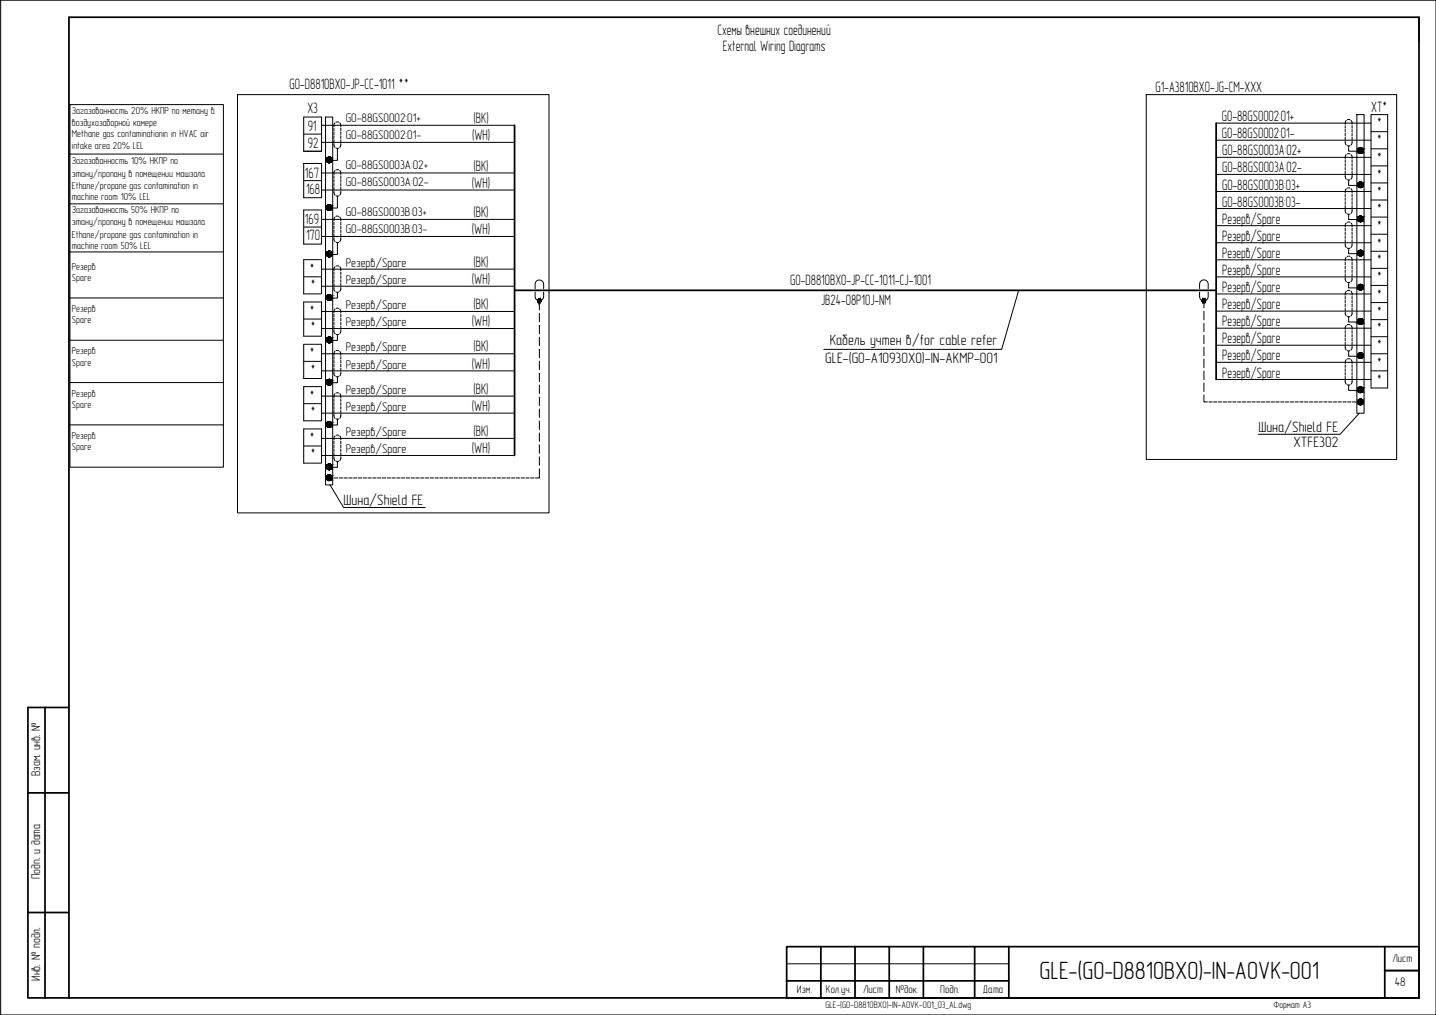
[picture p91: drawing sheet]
<svg xmlns="http://www.w3.org/2000/svg" width="420mm" height="297mm" viewBox="0 0 420 297" stroke-linecap="round" stroke-linejoin="round" font-family="sans-serif">
<defs><g id="words">
<text font-size="7.3" x="304.2" y="286.4">GLE-(G0-D8810BX0)-IN-AOVK-001</text>
<g font-size="4.4">
<text x="209.9" y="10.3">Схемы внешних соединений</text>
<text x="211.5" y="14.9">External Wiring Diagrams</text>
<text x="84.7" y="25.9">G0-D8810BX0-JP-CC-1011 **</text>
<text x="338.1" y="27">G1-A3810BX0-JG-CM-ХХХ</text>
<text x="89.9" y="33">X3</text>
<text x="138.6" y="36">(BK)</text>
<text x="357.5" y="35.3">G0-88GS0002:01+</text>
<text x="401.2" y="32.7">XT*</text>
<text x="90" y="38.4">91</text>
<text x="138.1" y="41">(WH)</text>
<text x="357.5" y="40.3">G0-88GS0002:01-</text>
<text x="402.8" y="37.5">*</text>
<text x="90.1" y="43.2">92</text>
<text x="357.6" y="45.5">G0-88GS0003A:02+</text>
<text x="402.8" y="42.5">*</text>
<text x="402.8" y="47.7">*</text>
<text x="89.2" y="52">167</text>
<text x="138.5" y="49.9">(BK)</text>
<text x="357.6" y="50.5">G0-88GS0003A:02-</text>
<text x="402.8" y="52.7">*</text>
<text x="89.6" y="56.8">168</text>
<text x="138.1" y="54.9">(WH)</text>
<text x="357.6" y="55.5">G0-88GS0003B:03+</text>
<text x="402.8" y="57.5">*</text>
<text x="89.2" y="65.5">169</text>
<text x="138.5" y="63.5">(BK)</text>
<text x="357.6" y="65.5">Резерв/Spare</text>
<text x="357.6" y="60.5">G0-88GS0003B:03-</text>
<text x="402.8" y="62.5">*</text>
<text x="89.6" y="70.4">170</text>
<text x="138.1" y="68.5">(WH)</text>
<text x="357.6" y="70.5">Резерв/Spare</text>
<text x="402.8" y="67.7">*</text>
<text x="357.6" y="75.5">Резерв/Spare</text>
<text x="402.8" y="72.7">*</text>
<text x="402.8" y="77.5">*</text>
<text x="90.5" y="80.1">*</text>
<text x="138.1" y="83.1">(WH)</text>
<text x="138.5" y="78.1">(BK)</text>
<text x="231.2" y="83.5">G0-D8810BX0-JP-CC-1011-CJ-1001</text>
<text x="357.6" y="80.5">Резерв/Spare</text>
<text x="402.8" y="82.5">*</text>
<text x="90.8" y="84.9">*</text>
<text x="240.3" y="89.2">JB24-08P10J-NM</text>
<text x="357.6" y="85.5">Резерв/Spare</text>
<text x="402.8" y="87.7">*</text>
<text x="90.5" y="92.5">*</text>
<text x="138.1" y="95.5">(WH)</text>
<text x="138.5" y="90.5">(BK)</text>
<text x="357.6" y="90.5">Резерв/Spare</text>
<text x="357.6" y="95.5">Резерв/Spare</text>
<text x="402.8" y="92.7">*</text>
<text x="90.8" y="97.3">*</text>
<text x="242.8" y="100.9">Кабель учтен в/for cable refer</text>
<text x="357.6" y="100.5">Резерв/Spare</text>
<text x="402.8" y="97.5">*</text>
<text x="90.5" y="104.9">*</text>
<text x="138.1" y="107.9">(WH)</text>
<text x="138.5" y="102.9">(BK)</text>
<text x="241.5" y="106.2">GLE-(G0-A10930X0)-IN-AKMP-001</text>
<text x="357.6" y="105.5">Резерв/Spare</text>
<text x="402.8" y="102.5">*</text>
<text x="402.8" y="107.7">*</text>
<text x="90.8" y="109.7">*</text>
<text x="357.6" y="110.5">Резерв/Spare</text>
<text x="402.8" y="112.7">*</text>
<text x="90.5" y="117.2">*</text>
<text x="138.5" y="115.2">(BK)</text>
<text x="90.8" y="122.1">*</text>
<text x="138.1" y="120.2">(WH)</text>
<text x="90.5" y="129.6">*</text>
<text x="138.5" y="127.6">(BK)</text>
<text x="368.2" y="126.4">Шина/Shield FE</text>
<text x="378.5" y="130.8">XTFE302</text>
<text x="90.8" y="134.4">*</text>
<text x="138.1" y="132.6">(WH)</text>
<text x="100.5" y="147.9">Шина/Shield FE</text>
</g>
<g font-size="3.7">
<text x="101.2" y="35.6">G0-88GS0002:01+</text>
<text x="101.2" y="40.6">G0-88GS0002:01-</text>
<text x="101.2" y="49.6">G0-88GS0003A:02+</text>
<text x="101.2" y="54.6">G0-88GS0003A:02-</text>
<text x="101.2" y="63.2">G0-88GS0003B:03+</text>
<text x="101.2" y="68.1">G0-88GS0003B:03-</text>
<text x="101.2" y="78.1">Резерв/Spare</text>
<text x="101.2" y="83.1">Резерв/Spare</text>
<text x="101.2" y="90.5">Резерв/Spare</text>
<text x="101.2" y="95.5">Резерв/Spare</text>
<text x="101.2" y="102.8">Резерв/Spare</text>
<text x="101.2" y="107.9">Резерв/Spare</text>
<text x="101.2" y="115.2">Резерв/Spare</text>
<text x="101.2" y="120.2">Резерв/Spare</text>
<text x="101.2" y="127.6">Резерв/Spare</text>
<text x="101.2" y="132.6">Резерв/Spare</text>
<text x="11.8" y="227.1" transform="rotate(-90 11.8 227.1)">Взам. инв. №</text>
<text x="11.8" y="257.3" transform="rotate(-90 11.8 257.3)">Подп. и дата</text>
<text x="11.8" y="287.1" transform="rotate(-90 11.8 287.1)">Инв. № подл.</text>
<text x="408.1" y="288.6">48</text>
</g>
<g font-size="3.2">
<text x="407.5" y="281.5">Лист</text>
<text x="233.2" y="290.6">Изм.</text>
<text x="241.6" y="290.6">Кол.уч.</text>
<text x="252.6" y="290.6">Лист</text>
<text x="262.1" y="290.6">№док.</text>
<text x="275.1" y="290.6">Подп.</text>
<text x="287.5" y="290.6">Дата</text>
</g>
<g font-size="2.9">
<text x="21" y="33.5">Загазованность 20% НКПР по метану в</text>
<text x="21" y="36.8">воздухозаборной камере</text>
<text x="21" y="40.2">Methane gas contaminationin in HVAC air</text>
<text x="21" y="43.5">intake area 20% LEL</text>
<text x="21" y="48.1">Загазованность 10% НКПР по</text>
<text x="21" y="51.7">этану/пропану в помещении машзала</text>
<text x="21" y="55.3">Ethane/propane gas contamination in</text>
<text x="21" y="58.6">machine room 10% LEL</text>
<text x="21" y="62.3">Загазованность 50% НКПР по</text>
<text x="21" y="65.9">этану/пропану в помещении машзала</text>
<text x="21" y="69.6">Ethane/propane gas contamination in</text>
<text x="21" y="72.9">machine room 50% LEL</text>
<text x="21" y="78.9">Резерв</text>
<text x="21" y="82.3">Spare</text>
<text x="21" y="91.3">Резерв</text>
<text x="21" y="94.7">Spare</text>
<text x="21" y="103.7">Резерв</text>
<text x="21" y="107">Spare</text>
<text x="21" y="116.1">Резерв</text>
<text x="21" y="119.4">Spare</text>
<text x="21" y="128.5">Резерв</text>
<text x="21" y="131.8">Spare</text>
</g>
<g font-size="2.8">
<text x="241.5" y="294.9">GLE-(G0-D8810BX0)-IN-AOVK-001_03_AL.dwg</text>
<text x="372.6" y="294.9">Формат А3</text>
</g>
</g></defs>
<path d="M415.2 5v7.1M13.2 207v85M20.2 207h-12v85h407v-287h-395v287M8.2 232h12M8.2 267h12" fill="none" stroke="#000" stroke-width=".51"/>
<g fill="none" stroke="#000" stroke-width=".29">
<path d="M94.1 36.7h56.5M97.7 37.5v.7M97.7 38.6v.8M97.7 39.7v.8M98 36l-.2 .3-.1 .8M98.3 35.8h.8M99.4 35.9l.3 1.2M99.7 37.5v.7M99.7 38.6v.8M99.7 39.7v.8M355.8 36h45.4M393.6 36.8v.7"/>
<path d="M393.6 37.9v.7M393.6 39v.8M393.9 35.2l-.3 1.2M394.2 35h.8M395.3 35.2l.3 1.2M395.6 36.8v.7M395.6 37.9v.7M395.6 39v.8M94.1 41.7h56.5M94.1 55.6h56.5M94.1 50.6h56.5M97.7 56l.3 1.1"/>
<path d="M97.7 42l.3 1.2M97.7 40.9v.7M97.7 51.4v.8M97.7 52.6v.7M97.7 53.7v.7M97.7 54.8v.8M98 49.9l-.2 .4-.1 .8M98.3 57.3h.8M98.3 49.7h.8M98.3 43.4h.8M99.4 49.9l.3 .4v.8M99.7 56l-.3 1.1"/>
<path d="M99.7 42v.8l-.3 .3M99.7 40.9v.7M99.7 51.4v.8M99.7 52.6v.7M99.7 53.7v.7M99.7 54.8v.8M355.8 41h45.4M355.8 46h45.4M355.8 51h45.4M355.8 56h45.4M393.6 51.3l.1 .8 .2 .3M393.6 41.3l.1 .8 .2 .3"/>
<path d="M393.6 40.1v.8M393.6 46.8v.7M393.6 47.9v.7M393.6 49v.8M393.6 50.2v.7M393.6 56.8v.7M393.6 57.9v.7M393.6 59v.8M393.9 45.2l-.2 .4-.1 .8M393.9 55.2l-.3 1.2M394.2 52.6h.8M394.2 45h.8"/>
<path d="M394.2 42.6h.8M394.2 55h.8M395.3 45.2l.2 .4 .1 .8M395.3 55.2l.3 1.2M395.6 51.3l-.3 1.1M395.6 41.3l-.1 .8-.2 .3M395.6 40.1v.8M395.6 46.8v.7M395.6 47.9v.7M395.6 49v.8M395.6 50.2v.7M395.6 56.8v.7"/>
<path d="M395.6 57.9v.7M395.6 59v.8M94.1 69.2h56.5M94.1 64.2h56.5M94.1 78.8h56.5M97.7 69.5l.1 .8 .2 .4M97.7 65.1v.7M97.7 66.2v.7M97.7 67.3v.7M97.7 68.4v.8M97.7 79.6v.8M98 63.5l-.2 .4-.1 .8"/>
<path d="M98 78.1l-.2 .3-.1 .8M98.3 70.9h.8M98.3 63.3h.8M98.3 77.9h.8M99.4 63.5l.3 .4v.8M99.4 78.1l.3 .3v.8M99.7 69.5v.8l-.3 .4M99.7 65.1v.7M99.7 66.2v.7M99.7 67.3v.7M99.7 68.4v.8M99.7 79.6v.8"/>
<path d="M355.8 61h45.4M355.8 66h45.4M355.8 71h45.4M355.8 76h45.4M393.6 61.3l.1 .8 .2 .3M393.6 71.3l.1 .8 .2 .3M393.6 60.1v.8M393.6 66.8v.7M393.6 67.9v.8M393.6 69v.8M393.6 70.2v.7M393.6 76.8v.7"/>
<path d="M393.6 77.9v.7M393.6 79v.8M393.9 65.2l-.2 .4-.1 .8M393.9 75.2l-.2 .4-.1 .8M394.2 62.6h.8M394.2 72.6h.8M394.2 65h.8M394.2 75h.8M395.3 65.2l.2 .4 .1 .8M395.3 75.2l.2 .4 .1 .8M395.6 61.3l-.1 .8-.2 .3M395.6 71.3l-.3 1.1"/>
<path d="M395.6 60.1v.8M395.6 66.8v.7M395.6 67.9v.8M395.6 69v.8M395.6 70.2v.7M395.6 76.8v.7M395.6 77.9v.7M395.6 79v.8M94.1 83.8h56.5M94.1 96.1h56.5M94.1 91.2h56.5M97.7 84.1l.3 1.2"/>
<path d="M97.7 96.5l.3 1.1M97.7 80.7v.8M97.7 81.9v.7M97.7 83v.7M97.7 92v.7M97.7 93.1v.8M97.7 94.2v.8M97.7 95.4v.7M98 90.5l-.2 .3-.1 .8M98.3 85.5h.8M98.3 97.8h.8M98.3 90.2h.8"/>
<path d="M99.4 90.5l.3 .3v.8M99.7 84.1l-.3 1.2M99.7 96.5l-.3 1.1M99.7 80.7v.8M99.7 81.9v.7M99.7 83v.7M99.7 92v.7M99.7 93.1v.8M99.7 94.2v.8M99.7 95.4v.7M355.8 81h45.4M355.8 86h45.4"/>
<path d="M355.8 91h45.4M355.8 96h45.4M393.6 81.3l.1 .8 .2 .3M393.6 91.3l.1 .8 .2 .3M393.6 80.1v.8M393.6 86.8v.7M393.6 87.9v.8M393.6 89v.8M393.6 90.2v.7M393.6 96.8v.7M393.6 97.9v.7M393.6 99v.8"/>
<path d="M393.9 85.2l-.2 .4-.1 .8M393.9 95.2l-.2 .4-.1 .8M394.2 82.6h.8M394.2 92.6h.8M394.2 85h.8M394.2 95h.8M395.3 85.2l.3 1.2M395.3 95.2l.2 .4 .1 .8M395.6 81.3l-.1 .8-.2 .3M395.6 91.3l-.1 .8-.2 .3M395.6 80.1v.8M395.6 86.8v.7"/>
<path d="M395.6 87.9v.8M395.6 89v.8M395.6 90.2v.7M395.6 96.8v.7M395.6 97.9v.7M395.6 99v.8M94.1 108.5h56.5M94.1 103.5h56.5M94.1 115.9h56.5M97.7 108.9l.3 1.1M97.7 104.4v.7M97.7 105.5v.7"/>
<path d="M97.7 106.6v.8M97.7 107.7v.8M97.7 116.7v.8M97.7 117.9v.7M97.7 119v.7M98 102.8l-.2 .4-.1 .8M98 115.2l-.2 .4-.1 .8M98.3 110.2h.8M98.3 102.6h.8M98.3 115h.8M99.4 102.8l.3 .4v.8M99.4 115.2l.3 .4v.8"/>
<path d="M99.7 108.9l-.3 1.1M99.7 104.4v.7M99.7 105.5v.7M99.7 106.6v.8M99.7 107.7v.8M99.7 116.7v.8M99.7 117.9v.7M99.7 119v.7M355.8 101h45.4M355.8 106h45.4M355.8 111h45.4M393.6 101.3l.1 .8 .2 .3"/>
<path d="M393.6 111.3l.1 .8 .2 .3M393.6 100.1v.8M393.6 106.8v.7M393.6 107.9v.8M393.6 109v.8M393.6 110.1v.8M393.9 105.2l-.3 1.2M394.2 102.6h.8M394.2 112.6h.8M394.2 105h.8M395.3 105.2l.3 1.2M395.6 101.3l-.1 .8-.2 .3"/>
<path d="M395.6 111.3l-.1 .8-.2 .3M395.6 100.1v.8M395.6 106.8v.7M395.6 107.9v.8M395.6 109v.8M395.6 110.1v.8M94.1 120.9h56.5M94.1 133.3h56.5M94.1 128.3h56.5M97.7 121.2l.3 1.2M97.7 133.6l.3 1.2M97.7 120.1v.8"/>
<path d="M97.7 129.1v.8M97.7 130.2v.8M97.7 131.4v.7M97.7 132.5v.8M98 127.6l-.2 .4-.1 .7M98.3 122.6h.8M98.3 135h.8M98.3 127.4h.8M99.4 127.6l.3 1.1M99.7 121.2l-.3 1.2M99.7 133.6v.8l-.3 .4M99.7 120.1v.8"/>
<path d="M99.7 129.1v.8M99.7 130.2v.8M99.7 131.4v.7M99.7 132.5v.8"/>
</g>
<g fill="none" stroke="#000" stroke-width=".29">
<path d="M401.2 33.5h4.8v80h-4.8zM401.2 38.5h4.8M401.2 43.5h4.8M401.2 48.5h4.8M401.2 53.5h4.8M401.2 58.5h4.8M401.2 63.5h4.8M401.2 68.5h4.8M401.2 73.5h4.8M401.2 78.5h4.8M401.2 83.5h4.8M401.2 88.5h4.8"/>
<path d="M401.2 93.5h4.8M401.2 98.5h4.8M401.2 103.5h4.8M401.2 108.5h4.8"/>
</g>
<!-- layer: 0 -->
<g fill="none" stroke="#000" stroke-width=".29">
<path d="M.2 .1h420v296.9h-420zM88.9 39.3h5.2M88.9 34.3h5.2v10h-5.2zM95.3 34.3h2v107.6h-2zM335.4 27.7h73.2v106.8h-73.2zM397 33.5h2.1v87.4h-2.1zM20.5 45.1h44.9M20.5 59.7h44.9M88.9 47.8h5.2v10.1h-5.2zM88.9 52.9h5.2M98.7 57.4v3.5h-2.5M98.7 43.4v3.5h-2.5"/>
<path d="M394.6 52.7v1.6h3.4M394.6 42.7v1.5h3.4M20.5 73.7h44.9M88.9 61.5h5.2v9.9h-5.2zM88.9 76h5.2v10h-5.2zM88.9 66.4h5.2M98.7 71v3.5h-2.5M394.6 62.7v1.5h3.4M394.6 72.7v1.5h3.4M20.5 87.2h44.9M20.5 99.6h44.9M88.9 88.4h5.2v10h-5.2z"/>
<path d="M88.9 81h5.2M88.9 93.4h5.2M98.7 85.5v1.7h-2.5M98.7 97.9v1.7h-2.5M298 85l-4.9 17.2h-52.1M394.6 82.7v1.6h3.4M394.6 92.7v1.5h3.4M20.5 112h44.9M88.9 100.8h5.2v10h-5.2zM88.9 113.1h5.2v10.1h-5.2zM88.9 105.8h5.2M88.9 118.1h5.2"/>
<path d="M98.7 110.3v1.7h-2.5M394.6 102.7v1.6h3.4M394.6 112.7v1.5h3.4M20.5 124.3h44.9M88.9 125.5h5.2v10h-5.2zM88.9 130.5h5.2M98.7 122.7v1.7h-2.5M98.7 135.1v1.7h-2.5M397.7 120.9l-5.6 6.2h-23.9M96.6 141.9l3.9 6.6h23.9M230.2 282.1h65"/>
</g>
<g fill="#000" stroke="#000" stroke-width=".29">
<path d="M95.7 47.4h1.3zM96 60h.7zM96 46h.7zM96.1 46h.5zM96.1 47.6h.4zM96.2 59.9h.2zM96.2 45.9h.2zM95.5 74.2h1.7zM95.7 60.2h1.3zM96.1 61.6h.4zM96.2 75.2h.3zM96.2 73.5h.2z"/>
<path d="M95.5 86.8h1.6zM95.5 99.2h1.6zM96.1 86.3h.5zM96.1 98.7h.5zM96.2 87.9h.3zM96.2 86.2h.2zM96.2 98.6h.2zM96.1 111h.5zM96.2 100.3h.3zM96.2 112.7h.3zM96.2 111h.2zM95.5 136.5h1.7z"/>
<path d="M95.7 139.2h1.3zM96 139h.7zM96.1 123.4h.5zM96.2 125.1h.3zM96.2 137.5h.3zM96.2 123.4h.2zM96.2 135.8h.2zM96.2 138.9h.2zM96.2 140.6h.3z"/>
<path d="M96.1 47.6h.3zM96.2 47.6h.2z"/>
<path d="M96.2 59.9h.4zM96.1 59.9h.5z"/>
<path d="M96.2 45.9l.4 .1zM96.1 46h.5zM96.1 46h.5z"/>
<path d="M96.1 59.9h.5zM96.1 59.9h.5z"/>
<path d="M96.1 59.9l.6 .1zM96 60h.7zM95.9 60h.8z"/>
<path d="M96.1 46h.6zM96 46h.7zM95.9 46h.8z"/>
<path d="M96.1 47.6h.5zM96.1 47.6h.4z"/>
<path d="M96 47.5h.7zM96 47.5l.6 .1z"/>
<path d="M95.9 60l.9 .1zM95.8 60.1h1z"/>
<path d="M95.9 46l.9 .1zM95.8 46.1h1z"/>
<path d="M95.9 47.5h.8zM95.9 47.5h.8z"/>
<path d="M95.8 46.1h1.1zM95.8 46.1h1.1z"/>
<path d="M95.8 47.5h1zM95.8 47.5h1.1z"/>
<path d="M95.8 47.5h1zM95.8 47.5h.9z"/>
<path d="M95.8 46.1l1.2 .1zM95.7 46.2h1.3z"/>
<path d="M95.7 46.2h1.3zM95.7 46.2h1.3z"/>
<path d="M95.7 46.2l1.3 .1zM95.7 46.2l1.3 .1z"/>
<path d="M95.7 47.4h1.3zM95.7 47.4l1.2 .1z"/>
<path d="M95.6 46.3h1.5zM95.6 46.3h1.5z"/>
<path d="M95.6 47.3h1.4zM95.6 47.3l1.4 .1zM95.7 47.4h1.3z"/>
<path d="M95.6 46.3l1.5 .2zM95.6 46.3l1.5 .2z"/>
<path d="M95.6 47.2h1.5zM95.6 47.2l1.4 .1z"/>
<path d="M95.5 47.1h1.6zM95.5 47.1l1.6 .1z"/>
<path d="M95.5 46.5h1.6zM95.5 46.5h1.6z"/>
<path d="M95.5 46.5l1.7 .1zM95.5 46.5l1.7 .1z"/>
<path d="M95.5 47.1h1.6zM95.5 47.1h1.6z"/>
<path d="M95.5 46.6h1.7zM95.5 46.6h1.7z"/>
<path d="M95.5 46.6l1.7 .2zM95.5 46.6l1.7 .2z"/>
<path d="M95.5 46.8h1.7zM95.5 46.8h1.7z"/>
<path d="M95.5 46.8l1.7 .1v-.1zM95.5 46.8l1.7 .1h-1.7z"/>
<path d="M95.5 46.9l1.7 .1zM95.5 46.9l1.7 .1z"/>
<path d="M95.5 47h1.7zM95.5 47l1.6 .1z"/>
<path d="M398 53.2h.3zM397.8 53.2h.5z"/>
<path d="M398 43.2l.3 .1zM397.8 43.3h.5z"/>
<path d="M397.8 53.2l.7 .1zM397.7 53.3h.8z"/>
<path d="M397.8 54.9h.5zM397.8 54.9h.3z"/>
<path d="M397.8 43.3h.7zM397.7 43.3h.8z"/>
<path d="M397.8 44.9h.5zM397.8 44.9h.3z"/>
<path d="M397.7 53.3l.9 .1zM397.6 53.4h1z"/>
<path d="M397.7 54.8h.8zM397.7 54.8l.6 .1z"/>
<path d="M397.7 43.3l.9 .1zM397.6 43.4h1z"/>
<path d="M397.7 44.8h.8zM397.7 44.8l.6 .1z"/>
<path d="M397.6 53.4l1.1 .1zM397.6 53.4l1.1 .1h-1.3z"/>
<path d="M397.6 54.7h1zM397.6 54.7l.9 .1z"/>
<path d="M397.6 43.4l1.1 .1zM397.6 43.4l1.1 .1h-1.3z"/>
<path d="M397.6 44.8h1zM397.6 44.8h.9z"/>
<path d="M397.4 53.5l1.4 .1zM397.4 53.5l1.4 .1h-1.5z"/>
<path d="M397.4 54.6h1.3zM397.4 54.6l1.2 .1z"/>
<path d="M397.4 43.5l1.4 .1zM397.4 43.5l1.4 .1h-1.5z"/>
<path d="M397.4 44.6h1.3zM397.4 44.6l1.2 .2z"/>
<path d="M397.3 53.6l1.6 .1zM397.3 53.6l1.6 .1z"/>
<path d="M397.3 54.5h1.5zM397.3 54.5l1.4 .1z"/>
<path d="M397.3 43.6l1.6 .2zM397.3 43.6l1.6 .2h-1.6z"/>
<path d="M397.3 44.5h1.5zM397.3 44.5l1.4 .1z"/>
<path d="M397.3 53.7l1.6 .2v-.2zM397.3 53.7l1.6 .2h-1.7z"/>
<path d="M397.3 54.4l1.5 .1 .1-.1zM397.3 54.4l1.5 .1z"/>
<path d="M397.3 43.8l1.6 .1zM397.3 43.8l1.6 .1h-1.7z"/>
<path d="M397.3 44.4l1.5 .1 .1-.1zM397.3 44.4l1.5 .1z"/>
<path d="M397.2 53.9l1.7 .2zM397.2 53.9l1.7 .2h-1.7z"/>
<path d="M397.2 54.2l1.7 .2v-.2zM397.2 54.2l1.7 .2z"/>
<path d="M397.2 43.9l1.7 .2zM397.2 43.9l1.7 .2h-1.7z"/>
<path d="M397.2 44.2l1.7 .2v-.2zM397.2 44.2l1.7 .2z"/>
<path d="M397.2 54.1l1.7 .1v-.1zM397.2 54.1l1.7 .1z"/>
<path d="M397.2 44.1l1.7 .1v-.1zM397.2 44.1l1.7 .1h-1.7z"/>
<path d="M96.1 61.6h.3zM96.2 61.6h.2z"/>
<path d="M96.2 75.2h.3zM96.2 75.2h.3z"/>
<path d="M96.2 73.5h.4zM96.1 73.5h.5z"/>
<path d="M96.1 73.5h.5zM96.1 73.5h.5z"/>
<path d="M96.1 73.5l.6 .1zM96 73.6h.7z"/>
<path d="M96.1 61.6h.5zM96.1 61.6h.4z"/>
<path d="M96 75.1h.6zM96 75.1l.5 .1z"/>
<path d="M96 75.1h.7zM96 75.1h.6z"/>
<path d="M96 61.5h.7zM96 61.5l.6 .1z"/>
<path d="M96 73.6h.7zM96 73.6h.7z"/>
<path d="M95.9 73.6h.9zM95.8 73.6h1z"/>
<path d="M95.9 61.5h.8zM95.9 61.5h.8z"/>
<path d="M95.9 75h.9zM95.9 75l.8 .1z"/>
<path d="M95.8 75h1zM95.8 75h1z"/>
<path d="M95.8 60.1h1.1zM95.8 60.1h1.1z"/>
<path d="M95.8 61.4h1zM95.8 61.4l.9 .1z"/>
<path d="M95.8 73.6h1.1zM95.8 73.6h1.1z"/>
<path d="M95.8 60.1l1.2 .1zM95.8 60.1l1.2 .1zM95.7 60.2h1.3z"/>
<path d="M95.8 61.4h1.1zM95.8 61.4h1z"/>
<path d="M95.8 73.6l1.2 .2zM95.8 73.6l1.2 .2z"/>
<path d="M95.7 74.9h1.2zM95.7 74.9l1.1 .1z"/>
<path d="M95.7 74.9h1.2zM95.7 74.9h1.2z"/>
<path d="M95.7 60.2l1.3 .1zM95.7 60.2l1.3 .1h-1.4z"/>
<path d="M95.7 61.3h1.3zM95.7 61.3h1.3z"/>
<path d="M95.7 61.3h1.3zM95.7 61.3l1.2 .1z"/>
<path d="M95.7 73.8h1.3zM95.7 73.8h1.3z"/>
<path d="M95.7 73.8l1.3 .1zM95.7 73.8l1.3 .1z"/>
<path d="M95.6 74.8h1.4zM95.6 74.8l1.3 .1z"/>
<path d="M95.6 61.2h1.4zM95.6 61.2l1.4 .1z"/>
<path d="M95.6 73.9h1.5zM95.6 73.9h1.5z"/>
<path d="M95.6 74.8h1.4zM95.6 74.8h1.4z"/>
<path d="M95.6 60.3h1.5zM95.6 60.3h1.5z"/>
<path d="M95.6 60.3l1.5 .1zM95.6 60.3l1.5 .1z"/>
<path d="M95.6 61.2h1.5zM95.6 61.2h1.4z"/>
<path d="M95.6 73.9l1.5 .1zM95.6 73.9l1.5 .1z"/>
<path d="M95.5 61.1h1.6zM95.5 61.1l1.6 .1z"/>
<path d="M95.5 74.7h1.6zM95.5 74.7l1.5 .1z"/>
<path d="M95.5 60.4h1.6zM95.5 60.4h1.6z"/>
<path d="M95.5 60.4l1.7 .2zM95.5 60.4l1.7 .2z"/>
<path d="M95.5 61h1.6zM95.5 61l1.6 .1z"/>
<path d="M95.5 74h1.6zM95.5 74h1.6z"/>
<path d="M95.5 74l1.7 .2zM95.5 74l1.7 .2h-1.7zM95.5 74.2h1.7z"/>
<path d="M95.5 74.6h1.6zM95.5 74.6l1.6 .1z"/>
<path d="M95.5 60.6h1.7zM95.5 60.6h1.7z"/>
<path d="M95.5 60.6l1.7 .1v-.1zM95.5 60.6l1.7 .1h-1.7z"/>
<path d="M95.5 60.7l1.7 .1zM95.5 60.7l1.7 .1z"/>
<path d="M95.5 60.8l1.7 .1zM95.5 60.8l1.7 .1z"/>
<path d="M95.5 60.9h1.7zM95.5 60.9h1.7z"/>
<path d="M95.5 60.9h1.7zM95.5 60.9l1.6 .1z"/>
<path d="M95.5 74.2l1.7 .1v-.1zM95.5 74.2l1.7 .1h-1.7z"/>
<path d="M95.5 74.3h1.7zM95.5 74.3h1.7z"/>
<path d="M95.5 74.3l1.7 .2v-.2zM95.5 74.3l1.7 .2z"/>
<path d="M95.5 74.5h1.7zM95.5 74.5h1.7z"/>
<path d="M95.5 74.5h1.7zM95.5 74.5l1.6 .1z"/>
<path d="M398 63.2l.3 .1zM397.8 63.3h.5z"/>
<path d="M398 73.2h.3zM397.8 73.2h.5z"/>
<path d="M397.8 63.3h.7zM397.7 63.3h.8z"/>
<path d="M397.8 64.9h.5zM397.8 64.9h.3z"/>
<path d="M397.8 73.2l.7 .1zM397.7 73.3h.8z"/>
<path d="M397.8 74.9h.5zM397.8 74.9h.3z"/>
<path d="M397.7 63.3l.9 .1zM397.6 63.4h1z"/>
<path d="M397.7 64.8h.8zM397.7 64.8l.6 .1z"/>
<path d="M397.7 73.3l.9 .1zM397.6 73.4h1z"/>
<path d="M397.7 74.8h.8zM397.7 74.8l.6 .1z"/>
<path d="M397.6 63.4l1.1 .1zM397.6 63.4l1.1 .1h-1.3z"/>
<path d="M397.6 64.8h1zM397.6 64.8h.9z"/>
<path d="M397.6 73.4l1.1 .1zM397.6 73.4l1.1 .1h-1.3z"/>
<path d="M397.6 74.7h1zM397.6 74.7l.9 .1z"/>
<path d="M397.4 63.5l1.4 .1zM397.4 63.5l1.4 .1h-1.5z"/>
<path d="M397.4 64.7h1.3zM397.4 64.7l1.2 .1z"/>
<path d="M397.4 73.5l1.4 .1zM397.4 73.5l1.4 .1h-1.5z"/>
<path d="M397.4 74.6h1.3zM397.4 74.6l1.2 .1z"/>
<path d="M397.3 63.6l1.6 .2zM397.3 63.6l1.6 .2h-1.6z"/>
<path d="M397.3 64.5h1.5zM397.3 64.5l1.4 .2z"/>
<path d="M397.3 73.6l1.6 .2zM397.3 73.6l1.6 .2z"/>
<path d="M397.3 74.5h1.5zM397.3 74.5l1.4 .1z"/>
<path d="M397.3 63.8l1.6 .1zM397.3 63.8l1.6 .1h-1.7z"/>
<path d="M397.3 64.4l1.5 .1 .1-.1zM397.3 64.4l1.5 .1z"/>
<path d="M397.3 73.8l1.6 .1zM397.3 73.8l1.6 .1h-1.7z"/>
<path d="M397.3 74.4l1.5 .1 .1-.1zM397.3 74.4l1.5 .1z"/>
<path d="M397.2 63.9l1.7 .2zM397.2 63.9l1.7 .2h-1.7z"/>
<path d="M397.2 64.2l1.7 .2v-.2zM397.2 64.2l1.7 .2z"/>
<path d="M397.2 73.9l1.7 .2v-.2zM397.2 73.9l1.7 .2h-1.7z"/>
<path d="M397.2 74.2l1.7 .2v-.2zM397.2 74.2l1.7 .2z"/>
<path d="M397.2 64.1l1.7 .1v-.1zM397.2 64.1l1.7 .1h-1.7z"/>
<path d="M397.2 74.1l1.7 .1v-.1zM397.2 74.1l1.7 .1z"/>
<path d="M96.2 87.9h.3zM96.2 87.9h.3z"/>
<path d="M96.2 86.2l.4 .1zM96.1 86.3h.5zM96.1 86.3h.5z"/>
<path d="M96.2 98.6l.4 .1zM96.1 98.7h.5zM96.1 98.7h.5z"/>
<path d="M96.1 86.3h.6zM96 86.3h.7z"/>
<path d="M96.1 98.7h.6zM96 98.7h.7z"/>
<path d="M96 87.9h.6zM96 87.9h.5z"/>
<path d="M96 87.9h.7zM96 87.9h.6z"/>
<path d="M96 86.3h.7zM96 86.3h.7z"/>
<path d="M95.9 86.3l.9 .1zM95.8 86.4h1z"/>
<path d="M96 98.7h.7zM96 98.7h.7z"/>
<path d="M95.9 98.7l.9 .1zM95.8 98.8h1z"/>
<path d="M95.9 87.8h.9zM95.9 87.8l.8 .1z"/>
<path d="M95.8 87.8h1zM95.8 87.8h1z"/>
<path d="M95.8 86.4h1.1zM95.8 86.4h1.1z"/>
<path d="M95.8 98.8h1.1zM95.8 98.8h1.1z"/>
<path d="M95.8 86.4l1.2 .1zM95.7 86.5h1.3z"/>
<path d="M95.8 98.8l1.2 .1zM95.7 98.9h1.3z"/>
<path d="M95.7 87.7h1.2zM95.7 87.7l1.1 .1z"/>
<path d="M95.7 87.7h1.2zM95.7 87.7h1.2z"/>
<path d="M95.7 86.5h1.3zM95.7 86.5h1.3z"/>
<path d="M95.7 86.5l1.3 .1zM95.7 86.5l1.3 .1z"/>
<path d="M95.7 98.9h1.3zM95.7 98.9h1.3z"/>
<path d="M95.7 98.9l1.3 .1zM95.7 98.9l1.3 .1z"/>
<path d="M95.6 87.6h1.4zM95.6 87.6l1.3 .1z"/>
<path d="M95.6 100h1.4zM95.6 100l1.3 .1z"/>
<path d="M95.6 86.6l1.5 .1zM95.6 86.6l1.5 .1z"/>
<path d="M95.6 87.6h1.4zM95.6 87.6h1.4z"/>
<path d="M95.6 99h1.5zM95.6 99h1.5z"/>
<path d="M95.6 100h1.4zM95.6 100h1.4z"/>
<path d="M95.6 86.7l1.5 .1zM95.6 86.7l1.5 .1zM95.5 86.8h1.6z"/>
<path d="M95.6 99l1.5 .2zM95.6 99l1.5 .2zM95.5 99.2h1.6z"/>
<path d="M95.5 87.4h1.6zM95.5 87.4h1.6z"/>
<path d="M95.5 87.4l1.5 .2 .1-.2zM95.5 87.4l1.5 .2z"/>
<path d="M95.5 99.8h1.6zM95.5 99.8h1.6z"/>
<path d="M95.5 99.8l1.5 .2 .1-.2zM95.5 99.8l1.5 .2z"/>
<path d="M95.5 86.8l1.7 .1zM95.5 86.8l1.7 .1h-1.7z"/>
<path d="M95.5 99.2l1.7 .1zM95.5 99.2l1.7 .1h-1.7z"/>
<path d="M95.5 86.9l1.7 .1zM95.5 86.9l1.7 .1z"/>
<path d="M95.5 87l1.7 .1zM95.5 87l1.7 .1z"/>
<path d="M95.5 87.1h1.7zM95.5 87.1h1.7z"/>
<path d="M95.5 87.1l1.7 .2v-.2zM95.5 87.1l1.7 .2z"/>
<path d="M95.5 87.3h1.7zM95.5 87.3h1.7z"/>
<path d="M95.5 87.3l1.6 .1 .1-.1zM95.5 87.3l1.6 .1z"/>
<path d="M95.5 99.3h1.7zM95.5 99.3h1.7z"/>
<path d="M95.5 99.3l1.7 .2zM95.5 99.3l1.7 .2z"/>
<path d="M95.5 99.5h1.7zM95.5 99.5h1.7z"/>
<path d="M95.5 99.5l1.7 .1v-.1zM95.5 99.5l1.7 .1z"/>
<path d="M95.5 99.6l1.7 .1zM95.5 99.6l1.7 .1z"/>
<path d="M95.5 99.7l1.6 .1 .1-.1zM95.5 99.7l1.6 .1z"/>
<path d="M398 83.2h.3zM397.8 83.2h.5z"/>
<path d="M398 93.2h.3zM397.8 93.2h.5z"/>
<path d="M397.8 83.2l.7 .1zM397.7 83.3h.8z"/>
<path d="M397.8 84.9h.5zM397.8 84.9h.3z"/>
<path d="M397.8 93.2l.7 .1zM397.7 93.3h.8z"/>
<path d="M397.8 94.9h.5zM397.8 94.9h.3z"/>
<path d="M397.7 83.3l.9 .1zM397.6 83.4h1z"/>
<path d="M397.7 84.8h.8zM397.7 84.8l.6 .1z"/>
<path d="M397.7 93.3l.9 .1zM397.6 93.4h1z"/>
<path d="M397.7 94.8h.8zM397.7 94.8l.6 .1z"/>
<path d="M397.6 83.4l1.1 .1zM397.6 83.4l1.1 .1h-1.3z"/>
<path d="M397.6 84.7h1zM397.6 84.7l.9 .1z"/>
<path d="M397.6 93.4l1.1 .1zM397.6 93.4l1.1 .1h-1.3z"/>
<path d="M397.6 94.7h1zM397.6 94.7l.9 .1z"/>
<path d="M397.4 83.5l1.4 .1zM397.4 83.5l1.4 .1h-1.5z"/>
<path d="M397.4 84.6h1.3zM397.4 84.6l1.2 .1z"/>
<path d="M397.4 93.5l1.4 .1zM397.4 93.5l1.4 .1h-1.5z"/>
<path d="M397.4 94.6h1.3zM397.4 94.6l1.2 .1z"/>
<path d="M397.3 83.6l1.6 .2zM397.3 83.6l1.6 .2h-1.6z"/>
<path d="M397.3 84.5h1.5zM397.3 84.5l1.4 .1z"/>
<path d="M397.3 93.6l1.6 .2zM397.3 93.6l1.6 .2h-1.6z"/>
<path d="M397.3 94.5h1.5zM397.3 94.5l1.4 .1z"/>
<path d="M397.3 83.8l1.6 .1zM397.3 83.8l1.6 .1h-1.7z"/>
<path d="M397.3 84.4h1.6zM397.3 84.4l1.5 .1z"/>
<path d="M397.3 93.8l1.6 .1zM397.3 93.8l1.6 .1h-1.7z"/>
<path d="M397.3 94.4l1.5 .1 .1-.1zM397.3 94.4l1.5 .1z"/>
<path d="M397.2 83.9l1.7 .2zM397.2 83.9l1.7 .2h-1.7z"/>
<path d="M397.2 84.2l1.7 .2v-.2zM397.2 84.2l1.7 .2z"/>
<path d="M397.2 93.9l1.7 .2v-.2zM397.2 93.9l1.7 .2h-1.7z"/>
<path d="M397.2 94.2l1.7 .2v-.2zM397.2 94.2l1.7 .2z"/>
<path d="M397.2 84.1l1.7 .1v-.1zM397.2 84.1l1.7 .1h-1.7z"/>
<path d="M397.2 94.1l1.7 .1v-.1zM397.2 94.1l1.7 .1z"/>
<path d="M96.2 100.3h.3zM96.2 100.3h.3z"/>
<path d="M96.2 112.7h.3zM96.2 112.7h.3z"/>
<path d="M96.2 111h.4zM96.1 111h.5zM96.1 111h.5z"/>
<path d="M96.1 111l.6 .1zM96 111.1h.7z"/>
<path d="M96 100.3h.6zM96 100.3h.5z"/>
<path d="M96 112.7h.6zM96 112.7h.5z"/>
<path d="M96 100.3h.7zM96 100.3h.6z"/>
<path d="M96 112.7h.7zM96 112.7h.6z"/>
<path d="M96 111.1h.7zM96 111.1h.7z"/>
<path d="M95.9 111.1l.9 .1zM95.8 111.2h1z"/>
<path d="M95.9 100.2h.9zM95.9 100.2l.8 .1z"/>
<path d="M95.9 112.6h.9zM95.9 112.6l.8 .1z"/>
<path d="M95.8 100.2h1zM95.8 100.2h1z"/>
<path d="M95.8 112.6h1zM95.8 112.6h1z"/>
<path d="M95.8 111.2h1.1zM95.8 111.2h1.1z"/>
<path d="M95.8 111.2l1.2 .1zM95.7 111.3h1.3z"/>
<path d="M95.7 100.1h1.2zM95.7 100.1l1.1 .1z"/>
<path d="M95.7 112.5h1.2zM95.7 112.5l1.1 .1z"/>
<path d="M95.7 100.1h1.2zM95.7 100.1h1.2z"/>
<path d="M95.7 112.5h1.2zM95.7 112.5h1.2z"/>
<path d="M95.7 111.3h1.3zM95.7 111.3h1.3z"/>
<path d="M95.7 111.3l1.3 .1zM95.7 111.3l1.3 .1z"/>
<path d="M95.6 112.3h1.4zM95.6 112.3l1.3 .2z"/>
<path d="M95.6 111.4h1.5zM95.6 111.4h1.5z"/>
<path d="M95.6 112.3h1.4zM95.6 112.3h1.4z"/>
<path d="M95.6 111.4l1.5 .1zM95.6 111.4l1.5 .1z"/>
<path d="M95.5 112.2l1.5 .1 .1-.1zM95.5 112.2l1.5 .1z"/>
<path d="M95.5 111.5l1.6 .1zM95.5 111.5l1.6 .1z"/>
<path d="M95.5 111.6l1.7 .1zM95.5 111.6l1.7 .1h-1.7z"/>
<path d="M95.5 112.2h1.6zM95.5 112.2h1.6z"/>
<path d="M95.5 111.7h1.7zM95.5 111.7h1.7z"/>
<path d="M95.5 111.7l1.7 .2zM95.5 111.7l1.7 .2z"/>
<path d="M95.5 111.9h1.7zM95.5 111.9h1.7z"/>
<path d="M95.5 111.9l1.7 .1v-.1zM95.5 111.9l1.7 .1z"/>
<path d="M95.5 112h1.7zM95.5 112h1.7z"/>
<path d="M95.5 112h1.7zM95.5 112l1.6 .2z"/>
<path d="M398 103.2h.3zM397.8 103.2h.5z"/>
<path d="M398 113.2h.3zM397.8 113.2h.5z"/>
<path d="M398 116.8h.3zM397.8 116.8h.5z"/>
<path d="M397.8 103.2l.7 .1zM397.7 103.3h.8z"/>
<path d="M397.8 104.9h.5zM397.8 104.9h.3z"/>
<path d="M397.8 113.2l.7 .1zM397.7 113.3h.8z"/>
<path d="M397.8 114.9h.5zM397.8 114.9h.3z"/>
<path d="M397.8 116.8l.7 .1zM397.7 116.9h.8z"/>
<path d="M397.8 118.5h.5zM397.8 118.5h.3z"/>
<path d="M397.7 103.3l.9 .1zM397.6 103.4h1z"/>
<path d="M397.7 104.8h.8zM397.7 104.8l.6 .1z"/>
<path d="M397.7 113.3l.9 .1zM397.6 113.4h1z"/>
<path d="M397.7 114.8h.8zM397.7 114.8l.6 .1z"/>
<path d="M397.7 116.9l.9 .1zM397.6 117h1z"/>
<path d="M397.7 118.4h.8zM397.7 118.4l.6 .1z"/>
<path d="M397.6 103.4l1.1 .1zM397.6 103.4l1.1 .1h-1.3z"/>
<path d="M397.6 104.7h1zM397.6 104.7l.9 .1z"/>
<path d="M397.6 113.4l1.1 .1zM397.6 113.4l1.1 .1h-1.3z"/>
<path d="M397.6 114.8h1zM397.6 114.8h.9z"/>
<path d="M397.6 117l1.1 .1zM397.6 117l1.1 .1h-1.3z"/>
<path d="M397.6 118.3h1zM397.6 118.3l.9 .1z"/>
<path d="M397.4 103.5l1.4 .1zM397.4 103.5l1.4 .1h-1.5z"/>
<path d="M397.4 104.6h1.3zM397.4 104.6l1.2 .1z"/>
<path d="M397.4 113.5l1.4 .1zM397.4 113.5l1.4 .1h-1.5z"/>
<path d="M397.4 114.6h1.3zM397.4 114.6l1.2 .2z"/>
<path d="M397.4 117.1l1.4 .1zM397.4 117.1l1.4 .1h-1.5z"/>
<path d="M397.4 118.2h1.3zM397.4 118.2l1.2 .1z"/>
<path d="M397.3 103.6l1.6 .2zM397.3 103.6l1.6 .2h-1.6z"/>
<path d="M397.3 104.5h1.5zM397.3 104.5l1.4 .1z"/>
<path d="M397.3 113.6l1.6 .2zM397.3 113.6l1.6 .2h-1.6z"/>
<path d="M397.3 114.5h1.5zM397.3 114.5l1.4 .1z"/>
<path d="M397.3 117.2l1.6 .1zM397.3 117.2l1.6 .1z"/>
<path d="M397.3 118.1h1.5zM397.3 118.1l1.4 .1z"/>
<path d="M397.3 103.8l1.6 .1zM397.3 103.8l1.6 .1h-1.7z"/>
<path d="M397.3 104.4h1.6zM397.3 104.4l1.5 .1z"/>
<path d="M397.3 113.8l1.6 .1zM397.3 113.8l1.6 .1h-1.7z"/>
<path d="M397.3 114.4l1.5 .1 .1-.1zM397.3 114.4l1.5 .1z"/>
<path d="M397.3 117.3l1.6 .2zM397.3 117.3l1.6 .2h-1.7z"/>
<path d="M397.3 117.9l1.5 .2 .1-.2zM397.3 117.9l1.5 .2z"/>
<path d="M397.2 103.9l1.7 .2zM397.2 103.9l1.7 .2h-1.7z"/>
<path d="M397.2 104.2l1.7 .2v-.2zM397.2 104.2l1.7 .2z"/>
<path d="M397.2 113.9l1.7 .2v-.2zM397.2 113.9l1.7 .2h-1.7z"/>
<path d="M397.2 114.2l1.7 .2v-.2zM397.2 114.2l1.7 .2z"/>
<path d="M397.2 117.5l1.7 .1v-.1zM397.2 117.5l1.7 .1h-1.7z"/>
<path d="M397.2 117.8l1.7 .1v-.1zM397.2 117.8l1.7 .1z"/>
<path d="M397.2 104.1l1.7 .1v-.1zM397.2 104.1l1.7 .1h-1.7z"/>
<path d="M397.2 114.1l1.7 .1v-.1zM397.2 114.1l1.7 .1z"/>
<path d="M397.2 117.6l1.7 .2v-.2zM397.2 117.6l1.7 .2z"/>
<path d="M96.2 125.1h.3zM96.2 125.1h.3z"/>
<path d="M96.2 137.5h.3zM96.2 137.5h.3z"/>
<path d="M96.2 123.4h.4zM96.1 123.4h.5zM96.1 123.4h.5z"/>
<path d="M96.2 135.8h.4zM96.1 135.8h.5z"/>
<path d="M96.2 138.9l.4 .1zM96.1 139h.5z"/>
<path d="M96.1 123.4l.6 .1zM96 123.5h.7z"/>
<path d="M96.1 135.8h.5zM96.1 135.8h.5z"/>
<path d="M96.1 135.8l.6 .1zM96 135.9h.7z"/>
<path d="M96.1 139h.5zM96.1 139h.5z"/>
<path d="M96.1 139h.6zM96 139h.7zM95.9 139h.8z"/>
<path d="M96 125h.6zM96 125l.5 .1z"/>
<path d="M96 137.4h.6zM96 137.4l.5 .1z"/>
<path d="M96 125h.7zM96 125h.6z"/>
<path d="M96 137.4h.7zM96 137.4h.6z"/>
<path d="M96 123.5h.7zM96 123.5h.7z"/>
<path d="M95.9 123.5l.9 .1zM95.8 123.6h1z"/>
<path d="M96 135.9h.7zM96 135.9h.7z"/>
<path d="M95.9 135.9h.9zM95.8 135.9h1z"/>
<path d="M95.9 139l.9 .1zM95.8 139.1h1z"/>
<path d="M95.9 125h.9zM95.9 125h.8z"/>
<path d="M95.9 137.3h.9zM95.9 137.3l.8 .1z"/>
<path d="M95.8 125h1zM95.8 125h1z"/>
<path d="M95.8 137.3h1zM95.8 137.3h1z"/>
<path d="M95.8 123.6h1.1zM95.8 123.6h1.1z"/>
<path d="M95.8 135.9l1.1 .1zM95.8 135.9l1.1 .1z"/>
<path d="M95.8 139.1h1.1zM95.8 139.1h1.1z"/>
<path d="M95.8 123.6l1.2 .1zM95.7 123.7h1.3z"/>
<path d="M95.8 136h1.2zM95.7 136h1.3z"/>
<path d="M95.8 139.1l1.2 .1zM95.8 139.1l1.2 .1zM95.7 139.2h1.3z"/>
<path d="M95.7 124.8h1.2zM95.7 124.8l1.1 .2z"/>
<path d="M95.7 137.2h1.2zM95.7 137.2l1.1 .1z"/>
<path d="M95.7 124.8h1.2zM95.7 124.8h1.2z"/>
<path d="M95.7 137.2h1.2zM95.7 137.2h1.2z"/>
<path d="M95.7 123.7h1.3zM95.7 123.7h1.3z"/>
<path d="M95.7 123.7l1.3 .1zM95.7 123.7l1.3 .1z"/>
<path d="M95.7 136l1.3 .1zM95.7 136l1.3 .1z"/>
<path d="M95.7 136.1l1.3 .1zM95.7 136.1l1.3 .1z"/>
<path d="M95.7 139.2l1.3 .1zM95.7 139.2l1.3 .1h-1.4z"/>
<path d="M95.6 124.7h1.4zM95.6 124.7l1.3 .1z"/>
<path d="M95.6 137.1h1.4zM95.6 137.1l1.3 .1z"/>
<path d="M95.6 123.8h1.5zM95.6 123.8h1.5z"/>
<path d="M95.6 124.7h1.4zM95.6 124.7h1.4z"/>
<path d="M95.6 136.2h1.5zM95.6 136.2h1.5z"/>
<path d="M95.6 137.1h1.4zM95.6 137.1h1.4z"/>
<path d="M95.6 123.8l1.5 .1zM95.6 123.8l1.5 .1z"/>
<path d="M95.6 136.2l1.5 .1zM95.6 136.2l1.5 .1z"/>
<path d="M95.6 139.3h1.5zM95.6 139.3h1.5z"/>
<path d="M95.6 139.3l1.5 .2zM95.6 139.3l1.5 .2z"/>
<path d="M95.5 124.6h1.6zM95.5 124.6l1.5 .1z"/>
<path d="M95.5 137h1.6zM95.5 137l1.5 .1z"/>
<path d="M95.5 123.9h1.6zM95.5 123.9h1.6z"/>
<path d="M95.5 123.9l1.7 .2zM95.5 123.9l1.7 .2h-1.7z"/>
<path d="M95.5 124.6h1.6zM95.5 124.6h1.6z"/>
<path d="M95.5 136.3h1.6zM95.5 136.3h1.6z"/>
<path d="M95.5 136.3l1.7 .2zM95.5 136.3l1.7 .2h-1.7zM95.5 136.5h1.7z"/>
<path d="M95.5 136.9h1.6zM95.5 136.9l1.6 .1z"/>
<path d="M95.5 139.5h1.6zM95.5 139.5h1.6z"/>
<path d="M95.5 139.5l1.7 .1zM95.5 139.5l1.7 .1z"/>
<path d="M95.5 124.1h1.7zM95.5 124.1h1.7z"/>
<path d="M95.5 124.1l1.7 .1zM95.5 124.1l1.7 .1z"/>
<path d="M95.5 124.2l1.7 .1zM95.5 124.2l1.7 .1z"/>
<path d="M95.5 124.3l1.7 .1v-.1zM95.5 124.3l1.7 .1z"/>
<path d="M95.5 124.4h1.7zM95.5 124.4h1.7z"/>
<path d="M95.5 124.4h1.7zM95.5 124.4l1.6 .2z"/>
<path d="M95.5 136.5l1.7 .1v-.1zM95.5 136.5l1.7 .1h-1.7z"/>
<path d="M95.5 136.6h1.7zM95.5 136.6h1.7z"/>
<path d="M95.5 136.6l1.7 .2v-.2zM95.5 136.6l1.7 .2z"/>
<path d="M95.5 136.8h1.7zM95.5 136.8h1.7z"/>
<path d="M95.5 136.8h1.7zM95.5 136.8l1.6 .1z"/>
<path d="M95.5 139.6h1.7zM95.5 139.6h1.7z"/>
<path d="M95.5 139.6l1.7 .2v-.2zM95.5 139.6l1.7 .2h-1.7z"/>
<path d="M95.5 139.8h1.7zM95.5 139.8h1.7z"/>
<path d="M95.5 139.8l1.7 .2v-.2zM95.5 139.8l1.7 .2z"/>
<path d="M95.5 140h1.7zM95.5 140h1.7z"/>
<path d="M95.5 140h1.7zM95.5 140l1.6 .1z"/>
<path d="M96.2 140.6h.3zM96.2 140.6h.3z"/>
<path d="M96 140.6h.6zM96 140.6h.5z"/>
<path d="M96 140.6h.7zM96 140.6h.6z"/>
<path d="M95.9 140.5h.9zM95.9 140.5l.8 .1z"/>
<path d="M95.8 140.5h1zM95.8 140.5h1z"/>
<path d="M95.7 140.4h1.2zM95.7 140.4l1.1 .1z"/>
<path d="M95.7 140.4h1.2zM95.7 140.4h1.2z"/>
<path d="M95.6 140.3h1.4zM95.6 140.3l1.3 .1z"/>
<path d="M95.6 140.3h1.4zM95.6 140.3h1.4z"/>
<path d="M95.5 140.1h1.6zM95.5 140.1l1.5 .2z"/>
<path d="M95.5 140.1h1.6zM95.5 140.1h1.6z"/>
</g>
<path d="M150.6 36.7v96.6M355.8 36v75M150.6 85h205.2" fill="none" stroke="#000" stroke-width=".51"/>
<!-- layer: 0 -->
<path d="M69.5 27.7h91.1v122.4h-91.1z" fill="none" stroke="#000" stroke-width=".3"/>
<g fill="none" stroke="#000" stroke-width=".29">
<path d="M156.6 85.5v1.3a1.25 1.25 0 0 0 1.2 1.2 1.25 1.25 0 0 0 1.3-1.2v-1.3M156.6 84.5v-1.3a1.25 1.25 0 0 1 1.2-1.3 1.25 1.25 0 0 1 1.3 1.3v1.3M157.8 88v2.7M157.8 91.7v2.5M157.8 95.2v2.5M157.8 98.7v2.5M351 85.5v1.3a1.26 1.26 0 0 0 1.2 1.2 1.26 1.26 0 0 0 1.3-1.2v-1.3M351 84.5v-1.3a1.26 1.26 0 0 1 1.2-1.3 1.26 1.26 0 0 1 1.3 1.3v1.3M352.3 88v2.1M352.3 91.1v2.5M352.3 94.6v2.5M352.3 98.1v2.5"/>
<path d="M157.8 102.2v2.5M157.8 105.7v2.5M157.8 109.2v2.5M157.8 112.7v2.5M157.8 116.2v2.5M157.8 119.7v2.5M352.3 115.6v2h1M352.3 101.6v2.5M352.3 105.1v2.5M352.3 108.6v2.5M352.3 112.1v2.5M353.7 117.6h1"/>
<path d="M355.1 117.6h1M356.5 117.6h1M357.9 117.6h1M359.3 117.6h1M360.7 117.6h1M362.1 117.6h1M363.5 117.6h1M364.9 117.6h1M366.3 117.6h1M367.7 117.6h1M369.1 117.6h1M370.5 117.6h1"/>
<path d="M371.9 117.6h1M373.3 117.6h1M374.7 117.6h1M376.1 117.6h1M377.5 117.6h1M378.9 117.6h1M380.3 117.6h1M381.7 117.6h1M383.1 117.6h1M384.5 117.6h1M385.9 117.6h1M387.3 117.6h1"/>
<path d="M388.7 117.6h1M390.1 117.6h1M391.5 117.6h1M392.9 117.6h1M394.3 117.6h1M395.7 117.6h1M397.1 117.6h1M96.3 139.9h1.2M97.9 139.9h.9M99.3 139.9h.9M100.6 139.9h1.1M102 139.9h1.1"/>
<path d="M103.5 139.9h1M104.9 139.9h1M106.3 139.9h1M107.7 139.9h.9M109.1 139.9h.9M110.4 139.9h1.1M111.8 139.9h1.1M113.3 139.9h1M114.7 139.9h1M116.1 139.9h1M117.5 139.9h.9M118.9 139.9h.9"/>
<path d="M120.2 139.9h1.1M121.6 139.9h1.1M123.1 139.9h1M124.5 139.9h1M125.9 139.9h1M127.3 139.9h.9M128.7 139.9h.9M130 139.9h1.1M131.4 139.9h1.1M132.9 139.9h1M134.3 139.9h1M135.7 139.9h1"/>
<path d="M137.1 139.9h.9M138.5 139.9h.9M139.8 139.9h1.1M141.2 139.9h1.1M142.7 139.9h1M144.1 139.9h1M145.5 139.9h1M146.9 139.9h.9M148.3 139.9h.9M149.6 139.9h1.1M151 139.9h1.1M152.5 139.9h1"/>
<path d="M153.9 139.9h1M155.3 139.9h1M157.8 137.2v2.7h-1.1M157.8 123.2v2.5M157.8 126.7v2.5M157.8 130.2v2.5M157.8 133.7v2.5"/>
<circle cx="157.8" cy="88" r=".5"/>
<circle cx="352.2" cy="88" r=".5"/>
</g>
<g fill="#000" stroke="#000" stroke-width=".29">
<path d="M158.3 87.9v.2zM351.8 87.9l-.1 .2zM351.8 87.9v.3z"/>
<path d="M157.3 87.9v.2zM157.3 87.9v.2z"/>
<path d="M157.3 87.9v.3zM157.3 87.8v.4z"/>
<path d="M157.3 87.8l.1 .4zM157.4 87.8v.4z"/>
<path d="M157.4 87.8v.5zM157.4 87.8v.5z"/>
<path d="M157.4 87.8v.5zM157.4 87.7v.6z"/>
<path d="M157.4 87.7v.6zM157.4 87.7v.6z"/>
<path d="M157.4 87.7l.1 .7zM157.5 87.7v.7z"/>
<path d="M157.5 87.7v.7zM157.5 87.7v.7z"/>
<path d="M157.5 87.6v.8zM157.5 87.6v.8z"/>
<path d="M157.5 87.6l.1 .9zM157.5 87.6l.1 .9z"/>
<path d="M157.6 87.6v.9zM157.6 87.6v.9z"/>
<path d="M157.6 87.6l.1 .9zM157.6 87.6l.1 .9z"/>
<path d="M157.7 87.5v1zM157.7 87.5v1z"/>
<path d="M157.7 87.5l.1 1zM157.7 87.5l.1 1z"/>
<path d="M157.8 87.5v1zM157.8 87.5v1z"/>
<path d="M157.8 87.5l.1 1zM157.8 87.5l.1 1z"/>
<path d="M157.9 87.5v1zM157.9 87.5v1z"/>
<path d="M157.9 87.5v1zM157.9 87.5v1z"/>
<path d="M157.9 87.5l.1 1zM157.9 87.5l.1 1z"/>
<path d="M158 87.6v.9zM158 87.6v.9z"/>
<path d="M158 87.6v.9zM158 87.6l.1 .8z"/>
<path d="M158.1 87.6v.8zM158.1 87.6v.8z"/>
<path d="M158.1 87.6v.8zM158.1 87.6l.1 .8z"/>
<path d="M158.2 87.7v.7zM158.2 87.7v.6z"/>
<path d="M158.2 87.7v.6zM158.2 87.7v.6z"/>
<path d="M158.2 87.7v.6zM158.2 87.7v.6z"/>
<path d="M158.2 87.8v.5zM158.2 87.8l.1 .4z"/>
<path d="M158.3 87.8v.4zM158.3 87.8v.4z"/>
<path d="M158.3 87.8v.4zM158.3 87.8v.3z"/>
<path d="M351.8 87.9v.3zM351.8 87.9v.3z"/>
<path d="M351.8 87.8v.5zM351.8 87.8v.4z"/>
<path d="M351.8 87.8v.5zM351.8 87.8v.5z"/>
<path d="M351.8 87.8v.5zM351.8 87.8v.5z"/>
<path d="M351.9 87.7v.7zM351.9 87.7l-.1 .6z"/>
<path d="M351.9 87.7v.7zM351.9 87.7v.7z"/>
<path d="M351.9 87.7v.7zM351.9 87.7v.7z"/>
<path d="M352 87.6v.9zM352 87.6l-.1 .8z"/>
<path d="M352 87.6v.9zM352 87.6v.9z"/>
<path d="M352.1 87.6v.9zM352 87.6v.9z"/>
<path d="M352.1 87.6v.9zM352.1 87.6v.9z"/>
<path d="M352.1 87.6v.9zM352.1 87.6v.9z"/>
<path d="M352.2 87.6v.9zM352.1 87.6v.9z"/>
<path d="M352.3 87.6l-.1 .9zM352.2 87.6v.9z"/>
<path d="M352.3 87.6v.9zM352.3 87.6v.9z"/>
<path d="M352.3 87.6v.9zM352.3 87.6v.9z"/>
<path d="M352.4 87.6l-.1 .9zM352.3 87.6v.9z"/>
<path d="M352.4 87.6v.9zM352.4 87.6v.9z"/>
<path d="M352.5 87.6l-.1 .9zM352.4 87.6v.9z"/>
<path d="M352.5 87.6v.9zM352.5 87.6v.9z"/>
<path d="M352.6 87.7l-.1 .8zM352.5 87.6v.9z"/>
<path d="M352.6 87.7v.7zM352.6 87.7v.7z"/>
<path d="M352.6 87.7v.7zM352.6 87.7v.7z"/>
<path d="M352.7 87.8l-.1 .6zM352.6 87.7v.7z"/>
<path d="M352.7 87.8v.5zM352.7 87.8v.5z"/>
<path d="M352.7 87.8v.5zM352.7 87.8v.5z"/>
<path d="M352.7 87.9v.4zM352.7 87.8v.5z"/>
<path d="M352.7 88v.2zM352.7 87.9v.3z"/>
<path d="M352.7 87.9v.3zM352.7 87.9v.3z"/>
</g>
<path d="M20.5 30.6h44.9v106.1h-44.9z" fill="none" stroke="#000" stroke-width=".29"/>
<!-- layer: 0 -->
<path d="M230.2 277h185v15h-185zM240.2 277.1v14.9M250.2 277v15M260.2 277.1v15M270.2 277v15M285.2 277v15M295.2 277v15M405.2 277.1v15M230.2 287h65" fill="none" stroke="#000" stroke-width=".51"/>
<path d="M405.2 284h10" fill="none" stroke="#000" stroke-width=".59"/>
<use href="#words"/>
</svg>
